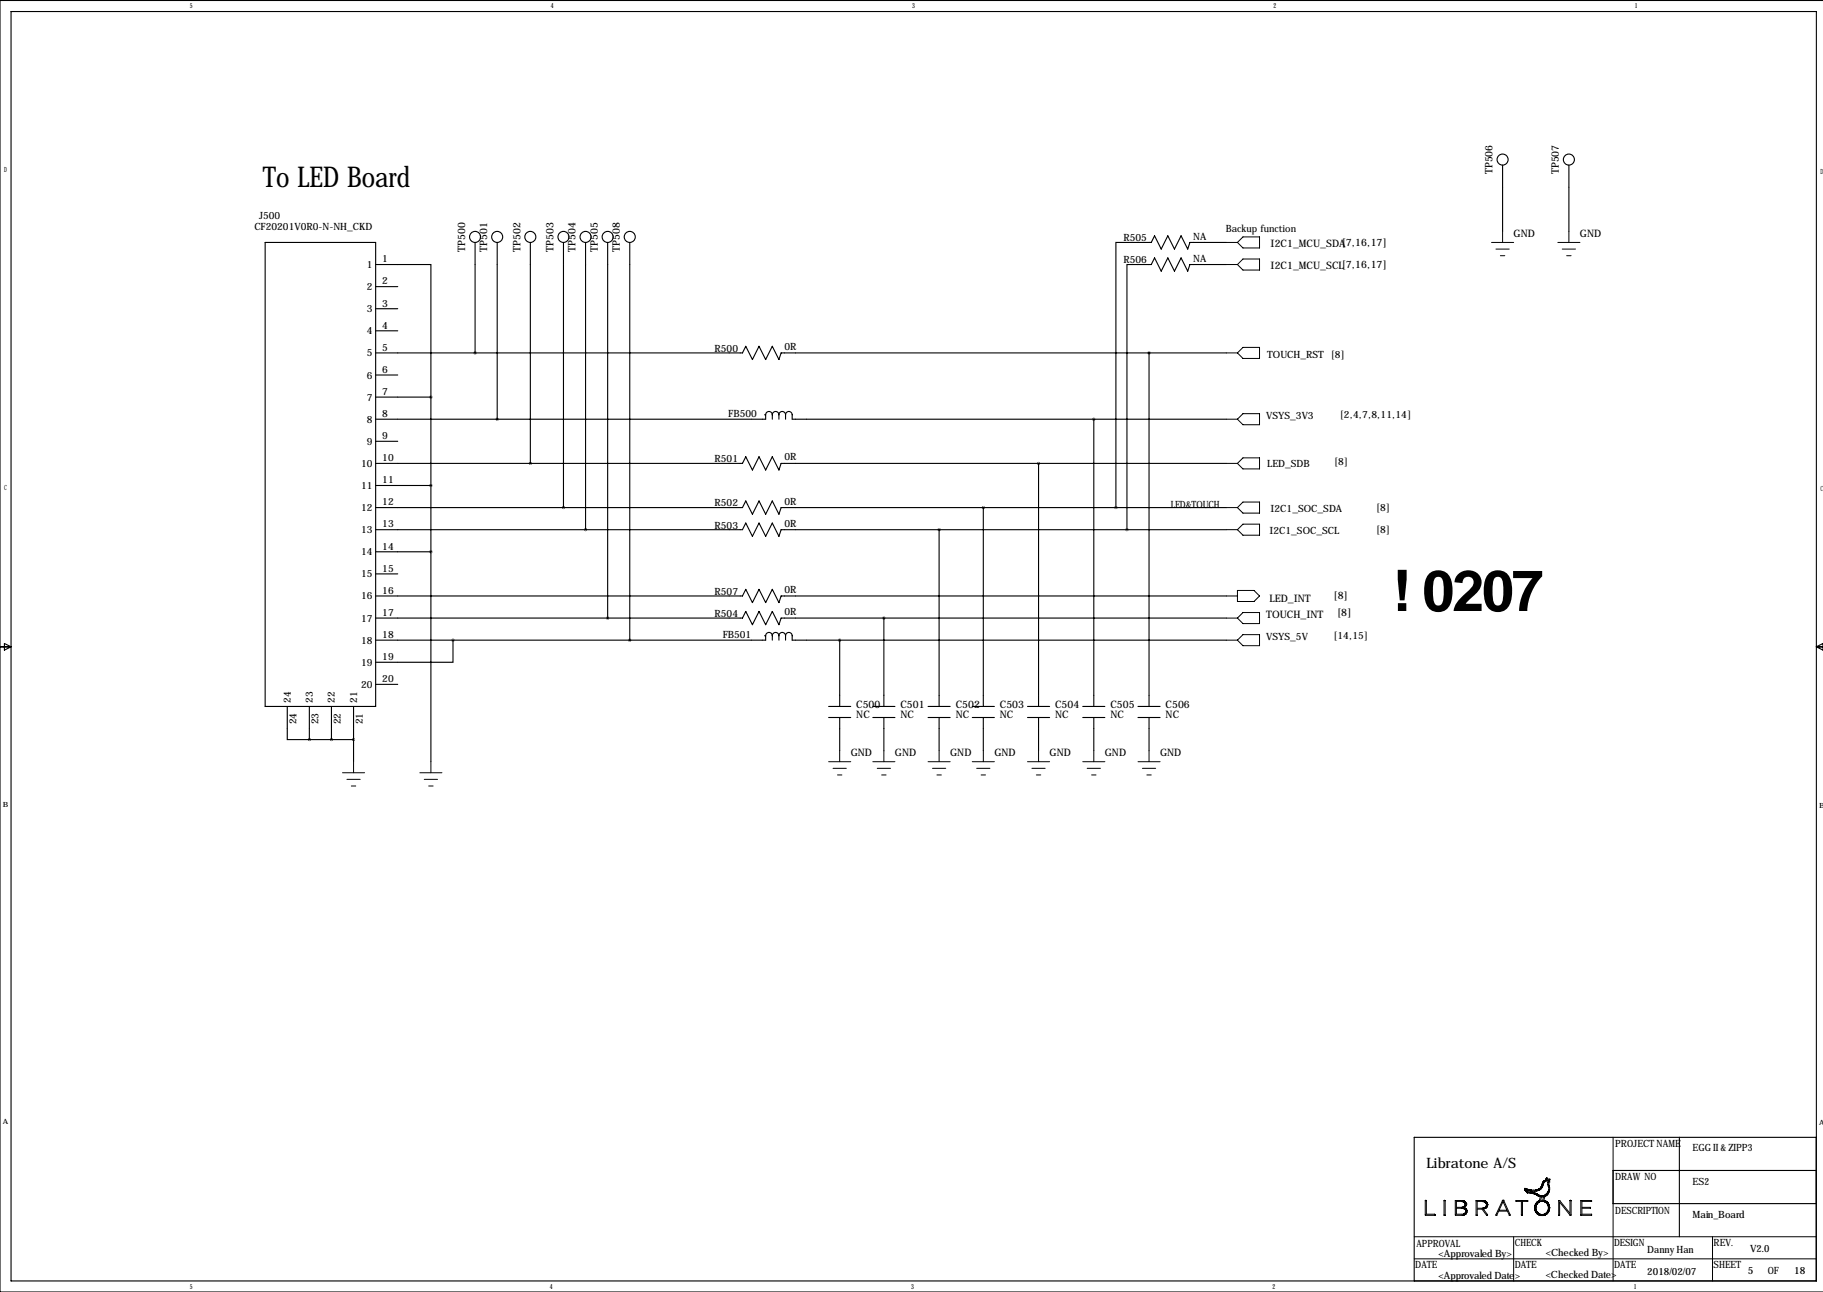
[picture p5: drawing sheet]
<svg xmlns="http://www.w3.org/2000/svg" width="419mm" height="297mm" viewBox="0 0 419 297" stroke-linecap="round" stroke-linejoin="round" font-family="sans-serif">
<defs><g id="words">
<text font-size="13.2" x="320.1" y="140.5">! 0207</text>
<text font-size="6.6" x="60.4" y="43.1">To LED Board</text>
<text font-size="3.3" x="327.9" y="268.5">Libratone A/S</text>
<g font-size="2.4">
<text x="343.2" y="40.1" transform="rotate(-90 343.2 40.1)">TP506</text>
<text x="358.4" y="40.1" transform="rotate(-90 358.4 40.1)">TP507</text>
<text x="106.9" y="57.8" transform="rotate(-90 106.9 57.8)">TP500</text>
<text x="112" y="57.8" transform="rotate(-90 112 57.8)">TP501</text>
<text x="119.6" y="57.8" transform="rotate(-90 119.6 57.8)">TP502</text>
<text x="127.3" y="57.8" transform="rotate(-90 127.3 57.8)">TP503</text>
<text x="132.3" y="57.8" transform="rotate(-90 132.3 57.8)">TP504</text>
<text x="137.4" y="57.8" transform="rotate(-90 137.4 57.8)">TP505</text>
<text x="142.5" y="57.8" transform="rotate(-90 142.5 57.8)">TP508</text>
<text x="292.1" y="56.8">I2C1_MCU_SDA[7,16,17]</text>
<text x="348" y="54.5">GND</text>
<text x="363.2" y="54.5">GND</text>
<text x="292.1" y="61.8">I2C1_MCU_SCL[7,16,17]</text>
<text x="306.6" y="137.7">[8]</text>
<text x="291.1" y="142.1">TOUCH_INT</text>
<text x="291.8" y="138.3">LED_INT</text>
<text x="307.4" y="141.7">[8]</text>
<text x="196.8" y="162.7">C500</text>
<text x="196.8" y="165.1">NC</text>
<text x="207" y="162.7">C501</text>
<text x="207" y="165.1">NC</text>
<text x="219.7" y="162.7">C502</text>
<text x="219.7" y="165.1">NC</text>
<text x="229.9" y="162.7">C503</text>
<text x="229.9" y="165.1">NC</text>
<text x="242.6" y="162.7">C504</text>
<text x="242.6" y="165.1">NC</text>
<text x="255.3" y="162.7">C505</text>
<text x="255.3" y="165.1">NC</text>
<text x="268" y="162.7">C506</text>
<text x="268" y="165.1">NC</text>
<text x="195.6" y="173.8">GND</text>
<text x="205.7" y="173.8">GND</text>
<text x="218.4" y="173.8">GND</text>
<text x="228.6" y="173.8">GND</text>
<text x="241.3" y="173.8">GND</text>
<text x="254" y="173.8">GND</text>
<text x="266.7" y="173.8">GND</text>
</g>
<g font-size="2.3">
<text x="58.5" y="52.8">CF20201V0R0-N-NH_CKD</text>
<text x="59.6" y="50.4">J500</text>
<text x="281.8" y="53.3">Backup function</text>
<text x="258.3" y="55.5">R505</text>
<text x="274.3" y="55.1">NA</text>
<text x="84.3" y="61.6">1</text>
<text x="87.9" y="60.3">1</text>
<text x="87.9" y="65.4">2</text>
<text x="258.3" y="60.6">R506</text>
<text x="274.3" y="60.1">NA</text>
<text x="84.3" y="66.7">2</text>
<text x="84.3" y="71.8">3</text>
<text x="87.9" y="70.5">3</text>
<text x="84.3" y="76.9">4</text>
<text x="87.9" y="75.6">4</text>
<text x="84.3" y="81.9">5</text>
<text x="87.9" y="80.6">5</text>
<text x="164.3" y="80.9">R500</text>
<text x="180.3" y="80.5">0R</text>
<text x="291.3" y="82.4">TOUCH_RST [8]</text>
<text x="84.3" y="87">6</text>
<text x="87.9" y="85.7">6</text>
<text x="84.3" y="92.1">7</text>
<text x="87.9" y="90.8">7</text>
<text x="87.9" y="95.9">8</text>
<text x="167.4" y="95.9">FB500</text>
<text x="84.3" y="97.2">8</text>
<text x="87.9" y="101">9</text>
<text x="291.1" y="96.4">VSYS_3V3</text>
<text x="308.1" y="96.2">[2,4,7,8,11,14]</text>
<text x="83" y="107.3">10</text>
<text x="84.3" y="102.3">9</text>
<text x="87.9" y="106">10</text>
<text x="164.3" y="106.3">R501</text>
<text x="180.3" y="105.9">0R</text>
<text x="291.3" y="107.3">LED_SDB</text>
<text x="306.7" y="106.9">[8]</text>
<text x="83" y="112.4">11</text>
<text x="87.9" y="111.1">11</text>
<text x="83" y="117.5">12</text>
<text x="87.9" y="116.2">12</text>
<text x="164.3" y="116.4">R502</text>
<text x="180.3" y="116">0R</text>
<text x="269.1" y="116.8">LED&amp;TOUCH</text>
<text x="292.1" y="117.7">I2C1_SOC_SDA</text>
<text x="316.4" y="117.5">[8]</text>
<text x="83" y="122.6">13</text>
<text x="87.9" y="121.3">13</text>
<text x="164.3" y="121.5">R503</text>
<text x="180.3" y="121.1">0R</text>
<text x="291.8" y="122.8">I2C1_SOC_SCL</text>
<text x="316.4" y="122.6">[8]</text>
<text x="83" y="127.7">14</text>
<text x="87.9" y="126.4">14</text>
<text x="87.9" y="131.4">15</text>
<text x="83" y="132.7">15</text>
<text x="83" y="137.8">16</text>
<text x="87.9" y="136.5">16</text>
<text x="164.3" y="136.8">R507</text>
<text x="180.3" y="136.3">0R</text>
<text x="83" y="142.9">17</text>
<text x="87.9" y="141.6">17</text>
<text x="164.3" y="141.8">R504</text>
<text x="180.3" y="141.4">0R</text>
<text x="83" y="148">18</text>
<text x="87.9" y="146.7">18</text>
<text x="166.1" y="146.7">FB501</text>
<text x="291.1" y="147.2">VSYS_5V</text>
<text x="306.6" y="147">[14,15]</text>
<text x="83" y="153.1">19</text>
<text x="87.9" y="151.8">19</text>
<text x="66.8" y="161.7" transform="rotate(-90 66.8 161.7)">24</text>
<text x="71.9" y="161.7" transform="rotate(-90 71.9 161.7)">23</text>
<text x="77" y="161.7" transform="rotate(-90 77 161.7)">22</text>
<text x="82.1" y="161.7" transform="rotate(-90 82.1 161.7)">21</text>
<text x="83" y="158.1">20</text>
<text x="87.9" y="156.8">20</text>
<text x="68.2" y="166.5" transform="rotate(-90 68.2 166.5)">24</text>
<text x="73.2" y="166.5" transform="rotate(-90 73.2 166.5)">23</text>
<text x="78.3" y="166.5" transform="rotate(-90 78.3 166.5)">22</text>
<text x="83.4" y="166.5" transform="rotate(-90 83.4 166.5)">21</text>
<text x="371.3" y="263.8">PROJECT NAME</text>
<text x="389.1" y="264.5">EGG II &amp; ZIPP3</text>
<text x="371.3" y="271.4">DRAW NO</text>
<text x="389.1" y="272.4">ES2</text>
<text x="371.3" y="279">DESCRIPTION</text>
<text x="389.1" y="280">Main_Board</text>
<text x="325.6" y="286.6">APPROVAL</text>
<text x="348.2" y="286.4">CHECK</text>
<text x="371.1" y="286.4">DESIGN</text>
<text x="394" y="286.4">REV.</text>
<text x="402.3" y="287.9">V2.0</text>
<text x="325.4" y="291.5">DATE</text>
<text x="330.7" y="288.9">&lt;Approvaled By&gt;</text>
<text x="330.7" y="294">&lt;Approvaled Date&gt;</text>
<text x="348.2" y="291.5">DATE</text>
<text x="355.3" y="288.7">&lt;Checked By&gt;</text>
<text x="355.3" y="293.7">&lt;Checked Date&gt;</text>
<text x="371.1" y="291.5">DATE</text>
<text x="378.7" y="288.1">Danny Han</text>
<text x="378.7" y="293.2">2018/02/07</text>
<text x="394" y="291.5">SHEET</text>
<text x="401.8" y="293">5</text>
<text x="406.4" y="293">OF</text>
<text x="412.5" y="293">18</text>
</g>
<g font-size="1.6">
<text x="43.6" y="1.9">5</text>
<text x="126.7" y="1.9">4</text>
<text x="209.7" y="1.9">3</text>
<text x="292.8" y="1.9">2</text>
<text x="375.8" y="1.9">1</text>
<text x=".9" y="39.5">D</text>
<text x="418.5" y="40">D</text>
<text x=".9" y="112.7">C</text>
<text x="418.5" y="112.9">C</text>
<text x=".6" y="185.6">B</text>
<text x="418.2" y="185.8">B</text>
<text x=".6" y="258.5">A</text>
<text x="418.2" y="258.7">A</text>
<text x="43.6" y="296.3">5</text>
<text x="126.4" y="296.3">4</text>
<text x="209.5" y="296.3">3</text>
<text x="292.5" y="296.3">2</text>
<text x="375.6" y="296.3">1</text>
</g>
</g></defs>
<g fill="none" stroke="#000" stroke-width=".23">
<path d="M281.9 55.7h2.6M284.5 55.7l1.3-1.2h3.8v2.5h-3.8zM285.8 59.5h3.8v2.6h-3.8l-1.3-1.3zM342.9 55.7h5.1M343.9 57.3h3.1M344.9 58.8h1M345.4 53.2v2.5M358.1 55.7h5.1M359.2 57.3h3M360.2 58.8h1M360.7 53.2v2.5M281.9 60.8h2.6"/>
<path d="M285.8 79.9h3.8v2.5h-3.8l-1.3-1.3zM281.9 81.1h2.6M281.9 96.4h2.6M285.8 95.1h3.8v2.5h-3.8l-1.3-1.2zM281.9 106.5h2.6M281.9 116.7h2.6M284.5 106.5l1.3-1.2h3.8v2.5h-3.8zM284.5 116.7l1.3-1.3h3.8v2.6h-3.8zM281.9 121.8h2.6M281.9 137h2.6M284.5 135.7h3.8l1.3 1.3-1.3 1.3h-3.8zM285.8 120.5h3.8v2.5h-3.8l-1.3-1.2z"/>
<path d="M281.9 147.2h2.6M281.9 142.1h2.6M284.5 142.1l1.3-1.3h3.8v2.6h-3.8zM285.8 145.9h3.8v2.5h-3.8l-1.3-1.2zM78.7 177.7h5.1M79.8 179.2h3M81.3 175.1v2.6M96.5 177.7h5.1M97.5 179.2h3.1M99.1 175.1v2.6M190.5 175.1h5.1M191.5 176.6h3.1"/>
<path d="M192.5 178.2h1M193 172.6v2.5M200.7 175.1h5M201.7 176.6h3M202.7 178.2h1M203.2 172.6v2.5M213.4 175.1h5M214.4 176.6h3M215.4 178.2h1M215.9 172.6v2.5M223.5 175.1h5.1M224.5 176.6h3.1"/>
<path d="M225.6 178.2h1M226.1 172.6v2.5M236.2 175.1h5.1M237.2 176.6h3.1M238.3 178.2h1M238.8 172.6v2.5M248.9 175.1h5.1M249.9 176.6h3.1M251 178.2h1M251.5 172.6v2.5M261.6 175.1h5.1M262.6 176.6h3.1"/>
<path d="M263.7 178.2h1M264.2 172.6v2.5M80.8 180.7h1M98.6 180.7h1M327.7 276h.2v3.2h1.9l.1 .2h-2.2zM327.8 276h.1M327.9 276.1h.1M332 276l.2 .1v3.3h-.2zM332.1 276h.1M334.8 276.2l1.7 .2 .3 .3-.1 .6-.6 .3h-1.3zM334.8 277.8l1.8 .1 .4 .3v.6l-.6 .4h-1.6zM336.4 276.3l.1 .1"/>
<path d="M336.5 277.6l.2 .1M336.5 277.6v.1M336.6 276.5h.1M336.6 277.6h.1M336.6 277.3h.1M336.8 279h.1M336.8 276.9h.1M336.9 276.3l-.6-.3h-1.7v3.4h1.7l.7-.2 .2-.4 .1-.5-.7-.7M336.9 276.4l.2 .2v.5l-.4 .5M336.9 276.3v.1M337.1 276.8h.1M337.1 279h.1"/>
<path d="M337.1 278h.1M339.3 276.1l1.8-.1 .7 .4 .2 .4-.2 .7-.3 .3-.5 .1 1 1.3-.1 .2h-.2l-1-1.4h-1.1v1.4h-.3zM339.6 276.2l1.8 .2 .3 .4v.5l-.6 .4-1.5 .1zM341.3 277.6v.1M341.3 276.3v.1M341.4 276.4h.1M341.7 277.6v.1M341.7 277h.1M341.7 276.3v.1M341.9 276.6h.1M341.9 277.3v.1M342 277h.1"/>
<path d="M345.4 276l.3 .1 1.5 3.3h-.2l-.4-1h-2.1l-.4 1h-.2zM345.5 276h.1M345.5 276.3l1 1.9h-1.9zM348.6 276l2.6 .1v.1h-1.2v3.2h-.2v-3.2h-1.2zM349.8 279.4h.1M350.6 273.7h.1M350.7 273.8l.3 .3M350.7 273.7v.1M350.8 273.3h.1M351 273.7l-.1-.1h.2l.1 .4 1.4 .2 1.8 .8 .8-.2 .6-.6M351 274.1l1.8 .4 1.3 .6-.2 1-.6 .4-.4 .7 .1 1.3 .7 .8M351 274.2h.1"/>
<path d="M351 273.8h.1M351.1 273.7l1.8 .2 1.1-.3 .4-.4 .5-1.4 .7-.6 .2 .3 .3-.1-.2 .3 .2 1.9-.3 .5M351.2 274.2h.1M351.5 273.7v.1M352.4 274.1v.1M352.8 277.4h.1M352.8 277.9l.1 .1M353.1 277.7h.1M353.1 274.6h.1M353.2 276.5h.1M353.2 278.4h.1M353.2 278.9h.1"/>
<path d="M353.2 277h.1M353.3 279h.1M353.4 276.8l.3-.4 .6-.2 .8 .1 .6 .5M353.4 276.8l-.3 .5v.8l.6 .9M353.4 276.8h.1M353.4 276.3v.1M353.5 273.7v.1M353.5 274.6h.1M353.7 279.3h.1M353.7 279h.1M353.9 275v.1M353.9 276.3l-.1 .1"/>
<path d="M353.9 273.3h.1M354.1 273.4h.1M354.2 279.4v.1M354.3 273.3h.1M354.4 275.2l.4-.1-.1 .9h-.5zM354.5 272.1h.1M354.5 272.9h.1M354.9 271.5v.1M354.9 271.9v.1M354.9 279.4l-.1 .1M355 271.8h.1M355.1 275.1h.1"/>
<path d="M355.1 275.1l-.2 .9 .7 .3 .5 .6v1.5l-.4 .7-.5 .3h-1.2l-.3-.1M355.2 276.3v.1M355.3 279h.1M355.4 271.5h.1M355.4 274.9h.1M355.4 271h.1M355.4 271l.3-.2 .2 .4 .4-.1-.2 .6 .2 1.9-.4 .9-.8 .5M355.4 271l-.2 .4-.4 .2-.5 1.4-.5 .4-.8 .2h-1l-1.5-.4v.2l.2 .3M355.7 276.3v.1M355.7 276.8l.3 .8-.2 .9M355.7 276.8h.1M355.8 274.6h.1"/>
<path d="M355.8 278.5v.1M355.8 278.6l-.9 .6h-.8l-.4-.2M355.8 274.1v.1M355.9 271.9h.1M355.9 274h.1M355.9 278.8h.1M355.9 276.6h.1M355.9 278.3h.1M355.9 277.1h.1M355.9 272.4h.1M355.9 274.4v.1M356 278.6h.1"/>
<path d="M356.1 271.7h.1M356.2 277.7h.1M358.3 276h.3l2.3 3v-3l.3 .1-.1 3.3h-.2l-2.4-3v3h-.2zM361.1 276h.1M363.5 276l2.4 .1v.1h-2.2v1.4h2v.2h-2v1.4h2.2v.2h-2.4zM370.8 261.5v33M325.1 284.3h92.5M325.1 289.4h92.4M348 284.3v10.2M393.7 284.3v10.2"/>
</g>
<g fill="none" stroke="#000" stroke-width=".25">
<path d="M2.5 2.7h415.1v291.8h-415.1zM419.1 .1h-419.1v296.9h419.1M345.4 38v15.2M360.7 38v15.2M61 55.7h25.4v106.7h-25.4zM109.2 55.7v25.4M114.3 55.7v40.7M121.9 55.7v50.8M129.5 55.7v61M134.6 55.7v66.1M139.7 55.7v86.4M144.8 55.7v91.5"/>
<path d="M281.9 55.7h-8.3l-.6 1.6-1.5-3.1-1.5 3.1-1.5-3.1-1.5 3.1-1.6-3.1-.7 1.5h-8.2v61M86.4 60.8h12.7v30.5M86.4 65.9h5M86.4 71h5M86.4 76.1h5M281.9 60.8h-8.3l-.6 1.5-1.5-3-1.5 3-1.5-3-1.5 3-1.6-3-.7 1.5h-5.6v61M86.4 81.1h84.3l.7-1.5 1.6 3.1 1.5-3.1 1.5 3.1 1.5-3.1 1.6 3.1 .5-1.6h102.3M86.4 86.2h5M86.4 91.3h12.7M99.1 91.3v83.8M175.8 95.4h.1M177.5 95.4a.76 .76 0 0 0-.7-.8 .76 .76 0 0 0-.8 .8v1h-89.6"/>
<path d="M177.5 95.4a.76 .76 0 0 1 .8-.8 .76 .76 0 0 1 .8 .8M177.5 95.4v1M179.1 95.4a.76 .76 0 0 1 .7-.8 .76 .76 0 0 1 .8 .8M179.1 95.4v1M180.6 95.4a.76 .76 0 0 1 .8-.8 .76 .76 0 0 1 .7 .8v1h99.8M180.6 95.4v1M251.5 96.4v66M264.2 81.1v81.3M86.4 106.5h84.3l.7-1.5 1.6 3.1 1.5-3.1 1.5 3.1 1.5-3.1 1.6 3.1 .5-1.6h102.3M86.4 116.7h84.3l.7-1.5 1.6 3 1.5-3 1.5 3 1.5-3 1.6 3 .5-1.5h102.3M86.4 101.5h5M86.4 111.6h12.7"/>
<path d="M226.1 116.7v45.7M238.8 106.5v55.9M86.4 121.8h84.3l.7-1.5 1.6 3 1.5-3 1.5 3 1.5-3 1.6 3 .5-1.5h102.3M86.4 126.9h12.7M86.4 131.9h5M86.4 137h84.3l.7-1.5 1.6 3 1.5-3 1.5 3 1.5-3 1.6 3 .5-1.5h102.3M215.9 121.8v40.6M0 148.7h2.5M1 147.9l1.5 .8-1.5 .8zM86.4 142.1h84.3l.7-1.5 1.6 3 1.5-3 1.5 3 1.5-3 1.6 3 .5-1.5h102.3M86.4 157.3h5M104.1 147.2v5.1h-17.7"/>
<path d="M175.8 146.2h.1M177.5 146.2a.76 .76 0 0 0-.7-.8 .76 .76 0 0 0-.8 .8v1h-89.6M177.5 146.2a.76 .76 0 0 1 .8-.8 .76 .76 0 0 1 .8 .8M177.5 146.2v1M179.1 146.2a.76 .76 0 0 1 .7-.8 .76 .76 0 0 1 .8 .8M179.1 146.2v1M180.6 146.2a.76 .76 0 0 1 .8-.8 .76 .76 0 0 1 .7 .8v1h99.8M180.6 146.2v1M193 147.2v15.2M203.2 142.1v20.3M417.6 148.7h1.5M417.6 148.7l1.5-.8v1.6z"/>
<path d="M66 162.4v7.6h5.1M71.1 162.4v7.6M71.1 170h10.2M76.2 162.4v7.6M81.3 162.4v12.7M190.5 162.4h5.1M190.5 165h5.1M193 165v7.6M200.7 162.4h5M200.7 165h5M203.2 165v7.6M213.4 162.4h5"/>
<path d="M213.4 165h5M215.9 165v7.6M223.5 162.4h5.1M223.5 165h5.1M226.1 165v7.6M236.2 162.4h5.1M236.2 165h5.1M238.8 165v7.6M248.9 162.4h5.1M248.9 165h5.1M251.5 165v7.6M261.6 162.4h5.1"/>
<path d="M261.6 165h5.1M264.2 165v7.6M386.1 261.5v22.8M417.5 261.5h-92.4v33M417.6 269.1h-46.8v7.6h46.8"/>
<circle cx="345.4" cy="36.7" r="1.27"/>
<circle cx="360.7" cy="36.7" r="1.27"/>
<circle cx="109.2" cy="54.5" r="1.27"/>
<circle cx="114.3" cy="54.5" r="1.27"/>
<circle cx="121.9" cy="54.5" r="1.27"/>
<circle cx="129.5" cy="54.5" r="1.27"/>
<circle cx="134.6" cy="54.5" r="1.27"/>
<circle cx="139.7" cy="54.5" r="1.27"/>
<circle cx="144.8" cy="54.5" r="1.27"/>
</g>
<path d="M99 91.3a.05 .05 0 0 0 .1 0 .05 .05 0 0 0-.1 0zM99 111.6a.05 .05 0 0 0 .1 0 .05 .05 0 0 0-.1 0zM99 126.9a.05 .05 0 0 0 .1 0 .05 .05 0 0 0-.1 0zM104.1 147.2a.05 .05 0 0 0 .1 0 .05 .05 0 0 0-.1 0zM129.5 116.7a.05 .05 0 0 0 .1 0 .05 .05 0 0 0-.1 0zM193 147.2a.05 .05 0 0 0 .1 0 .05 .05 0 0 0-.1 0zM226 116.7a.05 .05 0 0 0 .1 0 .05 .05 0 0 0-.1 0zM238.7 106.5a.05 .05 0 0 0 .1 0 .05 .05 0 0 0-.1 0zM251.4 96.4a.05 .05 0 0 0 .1 0 .05 .05 0 0 0-.1 0zM264.1 81.1a.05 .05 0 0 0 .1 0 .05 .05 0 0 0-.1 0zM256.5 116.7a.05 .05 0 0 0 .1 0 .05 .05 0 0 0-.1 0z" fill="#000" stroke="#000" stroke-width=".63"/>
<use href="#words"/>
</svg>
